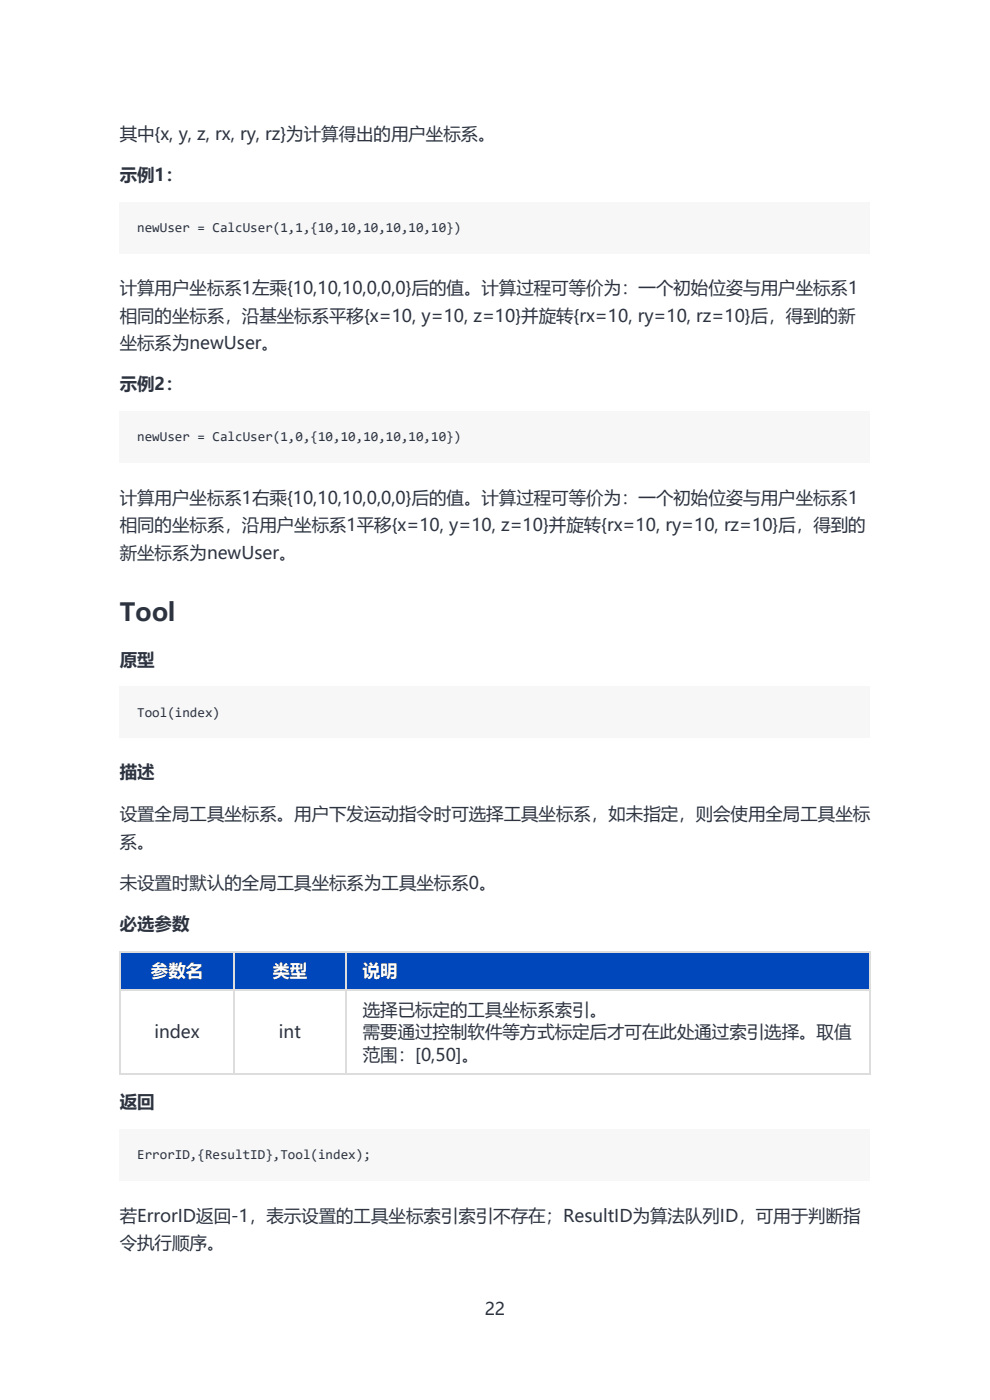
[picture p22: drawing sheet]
<svg xmlns="http://www.w3.org/2000/svg" width="210mm" height="297mm" viewBox="0 0 210 297" stroke-linecap="round" stroke-linejoin="round" font-family="sans-serif">
<defs><g id="words">
<text font-size="5.3" fill="#2d3440" x="25.4" y="131.7">Tool</text>
<g font-size="3.7" fill="#2d3440">
<text x="25.4" y="29.6">其中{x, y, z, rx, ry, rz}为计算得出的用户坐标系。</text>
<text x="25.4" y="38.3">示例1：</text>
<text x="25.4" y="62.4">计算用户坐标系1左乘{10,10,10,0,0,0}后的值。计算过程可等价为：一个初始位姿与用户坐标系1</text>
<text x="25.4" y="68.2">相同的坐标系，沿基坐标系平移{x=10, y=10, z=10}并旋转{rx=10, ry=10, rz=10}后，得到的新</text>
<text x="25.4" y="74.1">坐标系为newUser。</text>
<text x="25.4" y="82.8">示例2：</text>
<text x="25.4" y="106.8">计算用户坐标系1右乘{10,10,10,0,0,0}后的值。计算过程可等价为：一个初始位姿与用户坐标系1</text>
<text x="25.4" y="112.7">相同的坐标系，沿用户坐标系1平移{x=10, y=10, z=10}并旋转{rx=10, ry=10, rz=10}后，得到的</text>
<text x="25.4" y="118.5">新坐标系为newUser。</text>
<text x="25.4" y="141.2">原型</text>
<text x="25.4" y="165">描述</text>
<text x="25.4" y="174">设置全局工具坐标系。用户下发运动指令时可选择工具坐标系，如未指定，则会使用全局工具坐标</text>
<text x="25.4" y="179.8">系。</text>
<text x="25.4" y="188.6">未设置时默认的全局工具坐标系为工具坐标系0。</text>
<text x="25.4" y="197.3">必选参数</text>
<text x="77" y="215.5">选择已标定的工具坐标系索引。</text>
<text x="32.8" y="220.3">index</text>
<text x="59.2" y="220.3">int</text>
<text x="77" y="220.3">需要通过控制软件等方式标定后才可在此处通过索引选择。取值</text>
<text x="77" y="225.1">范围：[0,50]。</text>
<text x="25.4" y="235.1">返回</text>
<text x="25.4" y="259.2">若ErrorID返回-1，表示设置的工具坐标索引索引不存在；ResultID为算法队列ID，可用于判断指</text>
<text x="25.4" y="265">令执行顺序。</text>
<text x="102.8" y="279">22</text>
</g>
<g font-size="3.7" fill="#fff">
<text x="32" y="207.3">参数名</text>
<text x="57.8" y="207.3">类型</text>
<text x="77" y="207.3">说明</text>
</g>
<g font-size="2.9" fill="#2d3440">
<text x="29.1" y="49.2">newUser = CalcUser(1,1,{10,10,10,10,10,10})</text>
<text x="29.1" y="93.6">newUser = CalcUser(1,0,{10,10,10,10,10,10})</text>
<text x="29.1" y="152">Tool(index)</text>
<text x="29.1" y="245.9">ErrorID,{ResultID},Tool(index);</text>
</g>
</g></defs>
<g fill="#f7f7f7">
<path d="M25.4 42.8h159.2v10.9h-159.2z"/>
<path d="M25.4 87.3h159.2v10.8h-159.2z"/>
<path d="M25.4 145.7h159.2v10.9h-159.2z"/>
</g>
<path d="M25.4 201.8h24.1v8.2h-24.1z" fill="#fff"/>
<path d="M25.4 201.8h24.1v8.2h-24.1z" fill="#0047bb"/>
<path d="M49.5 201.8h23.8v8.2h-23.8z" fill="#fff"/>
<path d="M49.5 201.8h23.8v8.2h-23.8z" fill="#0047bb"/>
<path d="M73.3 201.8h111v8.2h-111z" fill="#fff"/>
<path d="M73.3 201.8h111v8.2h-111z" fill="#0047bb"/>
<g fill="#fff">
<path d="M25.4 210h24.1v17.7h-24.1z"/>
<path d="M49.5 210h23.8v17.7h-23.8z"/>
<path d="M73.3 210h111v17.7h-111z"/>
</g>
<path d="M25.4 210.1h159.2M25.4 201.9h159.2M25.5 201.8v26.2M49.6 201.8v26.2M73.4 201.8v26.2M184.5 201.8v26.2M25.4 227.8h159.2" fill="none" stroke="#ddd" stroke-width=".26"/>
<g fill="#f7f7f7">
<path d="M25.4 239.6h159.2v10.9h-159.2z"/>
<path d="M29.1 46.5h68.8v3.5h-68.8z"/>
<path d="M29.1 91h68.8v3.4h-68.8z"/>
<path d="M29.1 149.4h17.7v3.5h-17.7z"/>
<path d="M29.1 243.3h49.5v3.5h-49.5z"/>
</g>
<use href="#words"/>
</svg>
